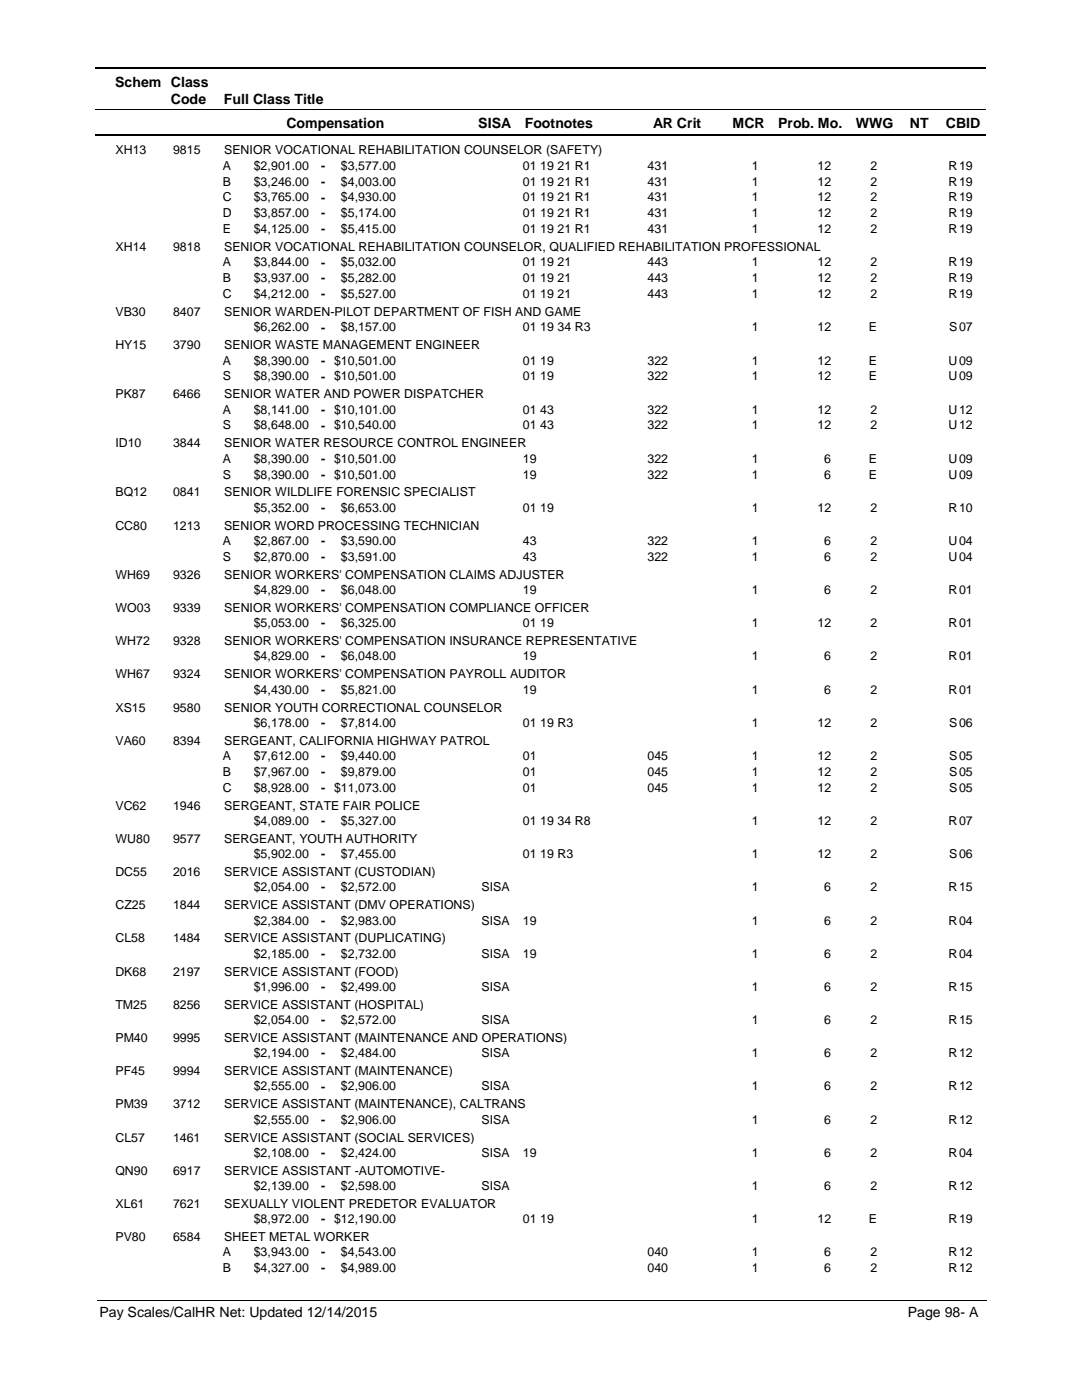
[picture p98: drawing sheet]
<svg xmlns="http://www.w3.org/2000/svg" width="216mm" height="279mm" viewBox="0 0 216 279" stroke-linecap="round" stroke-linejoin="round" font-family="sans-serif">
<defs><g id="words">
<g font-size="2.8">
<text x="23" y="17.3">Schem Class</text>
<text x="34.1" y="20.7">Code</text>
<text x="44.7" y="20.7">Full Class Title</text>
<text x="57.2" y="25.6">Compensation</text>
<text x="95.4" y="25.6">SISA</text>
<text x="104.7" y="25.6">Footnotes</text>
<text x="130.3" y="25.6">AR Crit</text>
<text x="146.2" y="25.6">MCR</text>
<text x="155.3" y="25.6">Prob. Mo.</text>
<text x="170.8" y="25.6">WWG</text>
<text x="181.5" y="25.6">NT</text>
<text x="188.7" y="25.6">CBID</text>
<text x="19.9" y="262.9">Pay Scales/CalHR Net: Updated 12/14/2015</text>
<text x="181.1" y="262.9">Page 98- A</text>
</g>
<g font-size="2.5">
<text x="23" y="30.8">XH13</text>
<text x="34.5" y="30.8">9815</text>
<text x="44.5" y="33.9">A</text>
<text x="44.7" y="30.8">SENIOR VOCATIONAL REHABILITATION COUNSELOR (SAFETY)</text>
<text x="50.6" y="33.9">$2,901.00</text>
<text x="64.1" y="33.9">-</text>
<text x="68" y="33.9">$3,577.00</text>
<text x="104.3" y="33.9">01 19 21 R1</text>
<text x="129.2" y="33.9">431</text>
<text x="150" y="33.9">1</text>
<text x="163.1" y="33.9">12</text>
<text x="173.7" y="33.9">2</text>
<text x="189.3" y="33.9">R</text>
<text x="191.4" y="33.9">19</text>
<text x="44.5" y="37">B</text>
<text x="44.5" y="40.2">C</text>
<text x="50.6" y="37">$3,246.00</text>
<text x="50.6" y="40.2">$3,765.00</text>
<text x="64.1" y="37.1">-</text>
<text x="64.1" y="40.2">-</text>
<text x="68" y="37">$4,003.00</text>
<text x="68" y="40.2">$4,930.00</text>
<text x="104.3" y="37">01 19 21 R1</text>
<text x="104.3" y="40.2">01 19 21 R1</text>
<text x="129.2" y="37">431</text>
<text x="129.2" y="40.2">431</text>
<text x="150" y="40.2">1</text>
<text x="150" y="37">1</text>
<text x="163.1" y="37">12</text>
<text x="163.1" y="40.2">12</text>
<text x="173.7" y="37">2</text>
<text x="173.7" y="40.2">2</text>
<text x="189.3" y="40.2">R</text>
<text x="189.3" y="37">R</text>
<text x="191.4" y="37">19</text>
<text x="191.4" y="40.2">19</text>
<text x="44.5" y="43.4">D</text>
<text x="44.5" y="46.5">E</text>
<text x="50.6" y="43.4">$3,857.00</text>
<text x="50.6" y="46.5">$4,125.00</text>
<text x="64.1" y="43.4">-</text>
<text x="64.1" y="46.6">-</text>
<text x="68" y="46.5">$5,415.00</text>
<text x="68" y="43.4">$5,174.00</text>
<text x="104.3" y="46.5">01 19 21 R1</text>
<text x="104.3" y="43.4">01 19 21 R1</text>
<text x="129.2" y="46.5">431</text>
<text x="129.2" y="43.4">431</text>
<text x="150" y="43.4">1</text>
<text x="150" y="46.5">1</text>
<text x="163.1" y="43.4">12</text>
<text x="163.1" y="46.5">12</text>
<text x="173.7" y="46.5">2</text>
<text x="173.7" y="43.4">2</text>
<text x="189.3" y="43.4">R</text>
<text x="189.3" y="46.5">R</text>
<text x="191.4" y="43.4">19</text>
<text x="191.4" y="46.5">19</text>
<text x="23" y="50.1">XH14</text>
<text x="34.5" y="50.1">9818</text>
<text x="44.5" y="53.1">A</text>
<text x="44.7" y="50.1">SENIOR VOCATIONAL REHABILITATION COUNSELOR, QUALIFIED REHABILITATION PROFESSIONAL</text>
<text x="50.6" y="53.1">$3,844.00</text>
<text x="64.1" y="53.2">-</text>
<text x="68" y="53.1">$5,032.00</text>
<text x="104.3" y="53.1">01 19 21</text>
<text x="129.2" y="53.1">443</text>
<text x="150" y="53.1">1</text>
<text x="163.1" y="53.1">12</text>
<text x="173.7" y="53.1">2</text>
<text x="189.3" y="53.1">R</text>
<text x="191.4" y="53.1">19</text>
<text x="44.5" y="56.3">B</text>
<text x="44.5" y="59.5">C</text>
<text x="50.6" y="56.3">$3,937.00</text>
<text x="50.6" y="59.5">$4,212.00</text>
<text x="64.1" y="56.4">-</text>
<text x="64.1" y="59.5">-</text>
<text x="68" y="59.5">$5,527.00</text>
<text x="68" y="56.3">$5,282.00</text>
<text x="104.3" y="59.5">01 19 21</text>
<text x="104.3" y="56.3">01 19 21</text>
<text x="129.2" y="59.5">443</text>
<text x="129.2" y="56.3">443</text>
<text x="150" y="56.3">1</text>
<text x="150" y="59.5">1</text>
<text x="163.1" y="56.3">12</text>
<text x="163.1" y="59.5">12</text>
<text x="173.7" y="59.5">2</text>
<text x="173.7" y="56.3">2</text>
<text x="189.3" y="56.3">R</text>
<text x="189.3" y="59.5">R</text>
<text x="191.4" y="56.3">19</text>
<text x="191.4" y="59.5">19</text>
<text x="23" y="63.1">VB30</text>
<text x="34.5" y="63.1">8407</text>
<text x="44.7" y="63.1">SENIOR WARDEN-PILOT DEPARTMENT OF FISH AND GAME</text>
<text x="23" y="69.7">HY15</text>
<text x="34.5" y="69.7">3790</text>
<text x="44.7" y="69.7">SENIOR WASTE MANAGEMENT ENGINEER</text>
<text x="50.6" y="66.1">$6,262.00</text>
<text x="64.1" y="66.2">-</text>
<text x="68" y="66.1">$8,157.00</text>
<text x="104.3" y="66.1">01 19 34 R3</text>
<text x="150" y="66.1">1</text>
<text x="163.1" y="66.1">12</text>
<text x="173.4" y="66.1">E</text>
<text x="189.4" y="66.1">S</text>
<text x="191.4" y="66.1">07</text>
<text x="44.5" y="72.7">A</text>
<text x="44.5" y="75.9">S</text>
<text x="50.6" y="72.7">$8,390.00</text>
<text x="50.6" y="75.9">$8,390.00</text>
<text x="64.1" y="72.8">- $10,501.00</text>
<text x="64.1" y="75.9">- $10,501.00</text>
<text x="104.3" y="75.9">01 19</text>
<text x="104.3" y="72.7">01 19</text>
<text x="129.2" y="75.9">322</text>
<text x="129.2" y="72.7">322</text>
<text x="150" y="75.9">1</text>
<text x="150" y="72.7">1</text>
<text x="163.1" y="72.7">12</text>
<text x="163.1" y="75.9">12</text>
<text x="173.4" y="75.9">E</text>
<text x="173.4" y="72.7">E</text>
<text x="189.3" y="75.9">U</text>
<text x="189.3" y="72.7">U</text>
<text x="191.4" y="72.7">09</text>
<text x="191.4" y="75.9">09</text>
<text x="23" y="79.5">PK87</text>
<text x="34.5" y="79.5">6466</text>
<text x="44.5" y="82.5">A</text>
<text x="44.7" y="79.5">SENIOR WATER AND POWER DISPATCHER</text>
<text x="50.6" y="82.5">$8,141.00</text>
<text x="64.1" y="82.6">- $10,101.00</text>
<text x="104.3" y="82.5">01 43</text>
<text x="129.2" y="82.5">322</text>
<text x="150" y="82.5">1</text>
<text x="163.1" y="82.5">12</text>
<text x="173.7" y="82.5">2</text>
<text x="189.3" y="82.5">U</text>
<text x="191.4" y="82.5">12</text>
<text x="23" y="89.3">ID10</text>
<text x="34.5" y="89.3">3844</text>
<text x="44.5" y="85.7">S</text>
<text x="44.7" y="89.3">SENIOR WATER RESOURCE CONTROL ENGINEER</text>
<text x="50.6" y="85.7">$8,648.00</text>
<text x="64.1" y="85.7">- $10,540.00</text>
<text x="104.3" y="85.7">01 43</text>
<text x="129.2" y="85.7">322</text>
<text x="150" y="85.7">1</text>
<text x="163.1" y="85.7">12</text>
<text x="173.7" y="85.7">2</text>
<text x="189.3" y="85.7">U</text>
<text x="191.4" y="85.7">12</text>
<text x="44.5" y="92.4">A</text>
<text x="44.5" y="95.5">S</text>
<text x="50.6" y="92.4">$8,390.00</text>
<text x="50.6" y="95.5">$8,390.00</text>
<text x="64.1" y="92.4">- $10,501.00</text>
<text x="64.1" y="95.5">- $10,501.00</text>
<text x="104.3" y="92.4">19</text>
<text x="104.3" y="95.5">19</text>
<text x="129.2" y="92.4">322</text>
<text x="129.2" y="95.5">322</text>
<text x="150" y="92.4">1</text>
<text x="150" y="95.5">1</text>
<text x="164.5" y="92.4">6</text>
<text x="164.5" y="95.5">6</text>
<text x="173.4" y="92.4">E</text>
<text x="173.4" y="95.5">E</text>
<text x="189.3" y="92.4">U</text>
<text x="189.3" y="95.5">U</text>
<text x="191.4" y="92.4">09</text>
<text x="191.4" y="95.5">09</text>
<text x="23" y="99.1">BQ12</text>
<text x="34.5" y="99.1">0841</text>
<text x="44.7" y="99.1">SENIOR WILDLIFE FORENSIC SPECIALIST</text>
<text x="23" y="105.7">CC80</text>
<text x="34.5" y="105.7">1213</text>
<text x="44.7" y="105.7">SENIOR WORD PROCESSING TECHNICIAN</text>
<text x="50.6" y="102.1">$5,352.00</text>
<text x="64.1" y="102.2">-</text>
<text x="68" y="102.1">$6,653.00</text>
<text x="104.3" y="102.1">01 19</text>
<text x="150" y="102.1">1</text>
<text x="163.1" y="102.1">12</text>
<text x="173.7" y="102.1">2</text>
<text x="189.3" y="102.1">R</text>
<text x="191.4" y="102.1">10</text>
<text x="44.5" y="108.8">A</text>
<text x="44.5" y="111.9">S</text>
<text x="50.6" y="108.8">$2,867.00</text>
<text x="50.6" y="111.9">$2,870.00</text>
<text x="64.1" y="108.8">-</text>
<text x="64.1" y="112">-</text>
<text x="68" y="108.8">$3,590.00</text>
<text x="68" y="111.9">$3,591.00</text>
<text x="104.3" y="108.8">43</text>
<text x="104.3" y="111.9">43</text>
<text x="129.2" y="108.8">322</text>
<text x="129.2" y="111.9">322</text>
<text x="150" y="111.9">1</text>
<text x="150" y="108.8">1</text>
<text x="164.5" y="108.8">6</text>
<text x="164.5" y="111.9">6</text>
<text x="173.7" y="108.8">2</text>
<text x="173.7" y="111.9">2</text>
<text x="189.3" y="111.9">U</text>
<text x="189.3" y="108.8">U</text>
<text x="191.4" y="108.8">04</text>
<text x="191.4" y="111.9">04</text>
<text x="23" y="115.5">WH69</text>
<text x="34.5" y="115.5">9326</text>
<text x="44.7" y="115.5">SENIOR WORKERS' COMPENSATION CLAIMS ADJUSTER</text>
<text x="50.6" y="118.6">$4,829.00</text>
<text x="64.1" y="118.6">-</text>
<text x="68" y="118.6">$6,048.00</text>
<text x="104.3" y="118.6">19</text>
<text x="150" y="118.6">1</text>
<text x="164.5" y="118.6">6</text>
<text x="173.7" y="118.6">2</text>
<text x="189.3" y="118.6">R</text>
<text x="191.4" y="118.6">01</text>
<text x="23" y="122.1">WO03</text>
<text x="34.5" y="122.1">9339</text>
<text x="44.7" y="122.1">SENIOR WORKERS' COMPENSATION COMPLIANCE OFFICER</text>
<text x="50.6" y="125.2">$5,053.00</text>
<text x="64.1" y="125.2">-</text>
<text x="68" y="125.2">$6,325.00</text>
<text x="104.3" y="125.2">01 19</text>
<text x="150" y="125.2">1</text>
<text x="163.1" y="125.2">12</text>
<text x="173.7" y="125.2">2</text>
<text x="189.3" y="125.2">R</text>
<text x="191.4" y="125.2">01</text>
<text x="23" y="128.7">WH72</text>
<text x="34.5" y="128.7">9328</text>
<text x="44.7" y="128.7">SENIOR WORKERS' COMPENSATION INSURANCE REPRESENTATIVE</text>
<text x="50.6" y="131.8">$4,829.00</text>
<text x="64.1" y="131.8">-</text>
<text x="68" y="131.8">$6,048.00</text>
<text x="104.3" y="131.8">19</text>
<text x="150" y="131.8">1</text>
<text x="164.5" y="131.8">6</text>
<text x="173.7" y="131.8">2</text>
<text x="189.3" y="131.8">R</text>
<text x="191.4" y="131.8">01</text>
<text x="23" y="135.4">WH67</text>
<text x="34.5" y="135.4">9324</text>
<text x="44.7" y="135.4">SENIOR WORKERS' COMPENSATION PAYROLL AUDITOR</text>
<text x="23" y="142">XS15</text>
<text x="34.5" y="142">9580</text>
<text x="44.7" y="142">SENIOR YOUTH CORRECTIONAL COUNSELOR</text>
<text x="50.6" y="138.4">$4,430.00</text>
<text x="64.1" y="138.5">-</text>
<text x="68" y="138.4">$5,821.00</text>
<text x="104.3" y="138.4">19</text>
<text x="150" y="138.4">1</text>
<text x="164.5" y="138.4">6</text>
<text x="173.7" y="138.4">2</text>
<text x="189.3" y="138.4">R</text>
<text x="191.4" y="138.4">01</text>
<text x="23" y="148.6">VA60</text>
<text x="34.5" y="148.6">8394</text>
<text x="44.7" y="148.6">SERGEANT, CALIFORNIA HIGHWAY PATROL</text>
<text x="50.6" y="145">$6,178.00</text>
<text x="64.1" y="145.1">-</text>
<text x="68" y="145">$7,814.00</text>
<text x="104.3" y="145">01 19 R3</text>
<text x="150" y="145">1</text>
<text x="163.1" y="145">12</text>
<text x="173.7" y="145">2</text>
<text x="189.4" y="145">S</text>
<text x="191.4" y="145">06</text>
<text x="44.5" y="151.7">A</text>
<text x="44.5" y="154.8">B</text>
<text x="50.6" y="151.7">$7,612.00</text>
<text x="50.6" y="154.8">$7,967.00</text>
<text x="64.1" y="151.7">-</text>
<text x="64.1" y="154.9">-</text>
<text x="68" y="151.7">$9,440.00</text>
<text x="68" y="154.8">$9,879.00</text>
<text x="104.3" y="151.7">01</text>
<text x="104.3" y="154.8">01</text>
<text x="129.2" y="151.7">045</text>
<text x="129.2" y="154.8">045</text>
<text x="150" y="151.7">1</text>
<text x="150" y="154.8">1</text>
<text x="163.1" y="151.7">12</text>
<text x="163.1" y="154.8">12</text>
<text x="173.7" y="151.7">2</text>
<text x="173.7" y="154.8">2</text>
<text x="189.4" y="151.7">S</text>
<text x="189.4" y="154.8">S</text>
<text x="191.4" y="151.7">05</text>
<text x="191.4" y="154.8">05</text>
<text x="23" y="161.6">VC62</text>
<text x="34.5" y="161.6">1946</text>
<text x="44.5" y="158">C</text>
<text x="44.7" y="161.6">SERGEANT, STATE FAIR POLICE</text>
<text x="50.6" y="158">$8,928.00</text>
<text x="64.1" y="158">- $11,073.00</text>
<text x="104.3" y="158">01</text>
<text x="129.2" y="158">045</text>
<text x="150" y="158">1</text>
<text x="163.1" y="158">12</text>
<text x="173.7" y="158">2</text>
<text x="189.4" y="158">S</text>
<text x="191.4" y="158">05</text>
<text x="50.6" y="164.6">$4,089.00</text>
<text x="64.1" y="164.7">-</text>
<text x="68" y="164.6">$5,327.00</text>
<text x="104.3" y="164.6">01 19 34 R8</text>
<text x="150" y="164.6">1</text>
<text x="163.1" y="164.6">12</text>
<text x="173.7" y="164.6">2</text>
<text x="189.3" y="164.6">R</text>
<text x="191.4" y="164.6">07</text>
<text x="23" y="168.2">WU80</text>
<text x="34.5" y="168.2">9577</text>
<text x="44.7" y="168.2">SERGEANT, YOUTH AUTHORITY</text>
<text x="50.6" y="171.2">$5,902.00</text>
<text x="64.1" y="171.3">-</text>
<text x="68" y="171.2">$7,455.00</text>
<text x="104.3" y="171.2">01 19 R3</text>
<text x="150" y="171.2">1</text>
<text x="163.1" y="171.2">12</text>
<text x="173.7" y="171.2">2</text>
<text x="189.4" y="171.2">S</text>
<text x="191.4" y="171.2">06</text>
<text x="23" y="174.8">DC55</text>
<text x="34.5" y="174.8">2016</text>
<text x="44.7" y="174.8">SERVICE ASSISTANT (CUSTODIAN)</text>
<text x="50.6" y="177.9">$2,054.00</text>
<text x="64.1" y="177.9">-</text>
<text x="68" y="177.9">$2,572.00</text>
<text x="96.1" y="177.9">SISA</text>
<text x="150" y="177.9">1</text>
<text x="164.5" y="177.9">6</text>
<text x="173.7" y="177.9">2</text>
<text x="189.3" y="177.9">R</text>
<text x="191.4" y="177.9">15</text>
<text x="23" y="181.4">CZ25</text>
<text x="34.5" y="181.4">1844</text>
<text x="44.7" y="181.4">SERVICE ASSISTANT (DMV OPERATIONS)</text>
<text x="50.6" y="184.5">$2,384.00</text>
<text x="64.1" y="184.5">-</text>
<text x="68" y="184.5">$2,983.00</text>
<text x="96.1" y="184.5">SISA</text>
<text x="104.3" y="184.5">19</text>
<text x="150" y="184.5">1</text>
<text x="164.5" y="184.5">6</text>
<text x="173.7" y="184.5">2</text>
<text x="189.3" y="184.5">R</text>
<text x="191.4" y="184.5">04</text>
<text x="23" y="188.1">CL58</text>
<text x="34.5" y="188.1">1484</text>
<text x="44.7" y="188.1">SERVICE ASSISTANT (DUPLICATING)</text>
<text x="50.6" y="191.1">$2,185.00</text>
<text x="64.1" y="191.1">-</text>
<text x="68" y="191.1">$2,732.00</text>
<text x="96.1" y="191.1">SISA</text>
<text x="104.3" y="191.1">19</text>
<text x="150" y="191.1">1</text>
<text x="164.5" y="191.1">6</text>
<text x="173.7" y="191.1">2</text>
<text x="189.3" y="191.1">R</text>
<text x="191.4" y="191.1">04</text>
<text x="23" y="194.7">DK68</text>
<text x="34.5" y="194.7">2197</text>
<text x="44.7" y="194.7">SERVICE ASSISTANT (FOOD)</text>
<text x="50.6" y="197.7">$1,996.00</text>
<text x="64.1" y="197.8">-</text>
<text x="68" y="197.7">$2,499.00</text>
<text x="96.1" y="197.7">SISA</text>
<text x="150" y="197.7">1</text>
<text x="164.5" y="197.7">6</text>
<text x="173.7" y="197.7">2</text>
<text x="189.3" y="197.7">R</text>
<text x="191.4" y="197.7">15</text>
<text x="23" y="201.3">TM25</text>
<text x="34.5" y="201.3">8256</text>
<text x="44.7" y="201.3">SERVICE ASSISTANT (HOSPITAL)</text>
<text x="23" y="207.9">PM40</text>
<text x="34.5" y="207.9">9995</text>
<text x="44.7" y="207.9">SERVICE ASSISTANT (MAINTENANCE AND OPERATIONS)</text>
<text x="50.6" y="204.4">$2,054.00</text>
<text x="64.1" y="204.4">-</text>
<text x="68" y="204.4">$2,572.00</text>
<text x="96.1" y="204.4">SISA</text>
<text x="150" y="204.4">1</text>
<text x="164.5" y="204.4">6</text>
<text x="173.7" y="204.4">2</text>
<text x="189.3" y="204.4">R</text>
<text x="191.4" y="204.4">15</text>
<text x="23" y="214.6">PF45</text>
<text x="34.5" y="214.6">9994</text>
<text x="44.7" y="214.6">SERVICE ASSISTANT (MAINTENANCE)</text>
<text x="50.6" y="211">$2,194.00</text>
<text x="64.1" y="211">-</text>
<text x="68" y="211">$2,484.00</text>
<text x="96.1" y="211">SISA</text>
<text x="150" y="211">1</text>
<text x="164.5" y="211">6</text>
<text x="173.7" y="211">2</text>
<text x="189.3" y="211">R</text>
<text x="191.4" y="211">12</text>
<text x="23" y="221.2">PM39</text>
<text x="34.5" y="221.2">3712</text>
<text x="44.7" y="221.2">SERVICE ASSISTANT (MAINTENANCE), CALTRANS</text>
<text x="50.6" y="217.6">$2,555.00</text>
<text x="64.1" y="217.6">-</text>
<text x="68" y="217.6">$2,906.00</text>
<text x="96.1" y="217.6">SISA</text>
<text x="150" y="217.6">1</text>
<text x="164.5" y="217.6">6</text>
<text x="173.7" y="217.6">2</text>
<text x="189.3" y="217.6">R</text>
<text x="191.4" y="217.6">12</text>
<text x="23" y="227.8">CL57</text>
<text x="34.5" y="227.8">1461</text>
<text x="44.7" y="227.8">SERVICE ASSISTANT (SOCIAL SERVICES)</text>
<text x="50.6" y="224.2">$2,555.00</text>
<text x="64.1" y="224.3">-</text>
<text x="68" y="224.2">$2,906.00</text>
<text x="96.1" y="224.2">SISA</text>
<text x="150" y="224.2">1</text>
<text x="164.5" y="224.2">6</text>
<text x="173.7" y="224.2">2</text>
<text x="189.3" y="224.2">R</text>
<text x="191.4" y="224.2">12</text>
<text x="50.6" y="230.8">$2,108.00</text>
<text x="64.1" y="230.9">-</text>
<text x="68" y="230.8">$2,424.00</text>
<text x="96.1" y="230.8">SISA</text>
<text x="104.3" y="230.8">19</text>
<text x="150" y="230.8">1</text>
<text x="164.5" y="230.8">6</text>
<text x="173.7" y="230.8">2</text>
<text x="189.3" y="230.8">R</text>
<text x="191.4" y="230.8">04</text>
<text x="23" y="234.4">QN90</text>
<text x="34.5" y="234.4">6917</text>
<text x="44.7" y="234.4">SERVICE ASSISTANT -AUTOMOTIVE-</text>
<text x="50.6" y="237.5">$2,139.00</text>
<text x="64.1" y="237.5">-</text>
<text x="68" y="237.5">$2,598.00</text>
<text x="96.1" y="237.5">SISA</text>
<text x="150" y="237.5">1</text>
<text x="164.5" y="237.5">6</text>
<text x="173.7" y="237.5">2</text>
<text x="189.3" y="237.5">R</text>
<text x="191.4" y="237.5">12</text>
<text x="23" y="241">XL61</text>
<text x="34.5" y="241">7621</text>
<text x="44.7" y="241">SEXUALLY VIOLENT PREDETOR EVALUATOR</text>
<text x="50.6" y="244.1">$8,972.00</text>
<text x="64.1" y="244.1">- $12,190.00</text>
<text x="104.3" y="244.1">01 19</text>
<text x="150" y="244.1">1</text>
<text x="163.1" y="244.1">12</text>
<text x="173.4" y="244.1">E</text>
<text x="189.3" y="244.1">R</text>
<text x="191.4" y="244.1">19</text>
<text x="23" y="247.7">PV80</text>
<text x="34.5" y="247.7">6584</text>
<text x="44.5" y="250.7">A</text>
<text x="44.7" y="247.7">SHEET METAL WORKER</text>
<text x="50.6" y="250.7">$3,943.00</text>
<text x="64.1" y="250.7">-</text>
<text x="68" y="250.7">$4,543.00</text>
<text x="129.2" y="250.7">040</text>
<text x="150" y="250.7">1</text>
<text x="164.5" y="250.7">6</text>
<text x="173.7" y="250.7">2</text>
<text x="189.3" y="250.7">R</text>
<text x="191.4" y="250.7">12</text>
<text x="44.5" y="253.9">B</text>
<text x="50.6" y="253.9">$4,327.00</text>
<text x="64.1" y="253.9">-</text>
<text x="68" y="253.9">$4,989.00</text>
<text x="129.2" y="253.9">040</text>
<text x="150" y="253.9">1</text>
<text x="164.5" y="253.9">6</text>
<text x="173.7" y="253.9">2</text>
<text x="189.3" y="253.9">R</text>
<text x="191.4" y="253.9">12</text>
</g>
</g></defs>
<path d="M19 13.5h177.8M19 27h177.8" fill="none" stroke="#000" stroke-width=".36"/>
<path d="M19 21.8h177.8" fill="none" stroke="#000" stroke-width=".2"/>
<g fill="#fff">
<path d="M46.9 31.2h16.3v3h-16.3z"/>
<path d="M191 31.2h4.2v3h-4.2z"/>
<path d="M46.9 34.4h16.3v3h-16.3z"/>
<path d="M191 34.4h4.2v3h-4.2z"/>
<path d="M46.9 37.6h16.3v3h-16.3z"/>
<path d="M191 37.6h4.2v3h-4.2z"/>
<path d="M46.9 40.7h16.3v3h-16.3z"/>
<path d="M191 40.7h4.2v3h-4.2z"/>
<path d="M46.9 43.9h16.3v3h-16.3z"/>
<path d="M191 43.9h4.2v3h-4.2z"/>
<path d="M46.9 50.5h16.3v3h-16.3z"/>
<path d="M191 50.5h4.2v3h-4.2z"/>
<path d="M46.9 53.7h16.3v3h-16.3z"/>
<path d="M191 53.7h4.2v3h-4.2z"/>
<path d="M46.9 56.9h16.3v2.9h-16.3z"/>
<path d="M191 56.9h4.2v2.9h-4.2z"/>
<path d="M46.9 63.5h16.3v3h-16.3z"/>
<path d="M191 63.5h4.2v3h-4.2z"/>
<path d="M46.9 70.1h16.3v3h-16.3z"/>
<path d="M191 70.1h4.2v3h-4.2z"/>
<path d="M46.9 73.3h16.3v3h-16.3z"/>
<path d="M191 73.3h4.2v3h-4.2z"/>
<path d="M46.9 79.9h16.3v3h-16.3z"/>
<path d="M191 79.9h4.2v3h-4.2z"/>
<path d="M46.9 83.1h16.3v3h-16.3z"/>
<path d="M191 83.1h4.2v3h-4.2z"/>
<path d="M46.9 89.7h16.3v3h-16.3z"/>
<path d="M191 89.7h4.2v3h-4.2z"/>
<path d="M46.9 92.9h16.3v3h-16.3z"/>
<path d="M191 92.9h4.2v3h-4.2z"/>
<path d="M46.9 99.5h16.3v3h-16.3z"/>
<path d="M191 99.5h4.2v3h-4.2z"/>
<path d="M46.9 106.1h16.3v3h-16.3z"/>
<path d="M191 106.1h4.2v3h-4.2z"/>
<path d="M46.9 109.3h16.3v3h-16.3z"/>
<path d="M191 109.3h4.2v3h-4.2z"/>
<path d="M46.9 115.9h16.3v3h-16.3z"/>
<path d="M191 115.9h4.2v3h-4.2z"/>
<path d="M46.9 122.5h16.3v3h-16.3z"/>
<path d="M191 122.5h4.2v3h-4.2z"/>
<path d="M46.9 129.2h16.3v2.9h-16.3z"/>
<path d="M191 129.2h4.2v2.9h-4.2z"/>
<path d="M46.9 135.8h16.3v3h-16.3z"/>
<path d="M191 135.8h4.2v3h-4.2z"/>
<path d="M46.9 142.4h16.3v3h-16.3z"/>
<path d="M191 142.4h4.2v3h-4.2z"/>
<path d="M46.9 149h16.3v3h-16.3z"/>
<path d="M191 149h4.2v3h-4.2z"/>
<path d="M46.9 152.2h16.3v3h-16.3z"/>
<path d="M191 152.2h4.2v3h-4.2z"/>
<path d="M46.9 155.4h16.3v2.9h-16.3z"/>
<path d="M191 155.4h4.2v2.9h-4.2z"/>
<path d="M46.9 162h16.3v3h-16.3z"/>
<path d="M191 162h4.2v3h-4.2z"/>
<path d="M46.9 168.6h16.3v3h-16.3z"/>
<path d="M191 168.6h4.2v3h-4.2z"/>
<path d="M46.9 175.2h16.3v3h-16.3z"/>
<path d="M191 175.2h4.2v3h-4.2z"/>
<path d="M46.9 181.9h16.3v2.9h-16.3z"/>
<path d="M191 181.9h4.2v2.9h-4.2z"/>
<path d="M46.9 188.5h16.3v3h-16.3z"/>
<path d="M191 188.5h4.2v3h-4.2z"/>
<path d="M46.9 195.1h16.3v3h-16.3z"/>
<path d="M191 195.1h4.2v3h-4.2z"/>
<path d="M46.9 201.7h16.3v3h-16.3z"/>
<path d="M191 201.7h4.2v3h-4.2z"/>
<path d="M46.9 208.4h16.3v2.9h-16.3z"/>
<path d="M191 208.4h4.2v2.9h-4.2z"/>
<path d="M46.9 215h16.3v3h-16.3z"/>
<path d="M191 215h4.2v3h-4.2z"/>
<path d="M46.9 221.6h16.3v3h-16.3z"/>
<path d="M191 221.6h4.2v3h-4.2z"/>
<path d="M46.9 228.2h16.3v3h-16.3z"/>
<path d="M191 228.2h4.2v3h-4.2z"/>
<path d="M46.9 234.8h16.3v3h-16.3z"/>
<path d="M191 234.8h4.2v3h-4.2z"/>
<path d="M46.9 241.5h16.3v3h-16.3z"/>
<path d="M191 241.5h4.2v3h-4.2z"/>
<path d="M46.9 248.1h16.3v3h-16.3z"/>
<path d="M191 248.1h4.2v3h-4.2z"/>
<path d="M46.9 251.3h16.3v2.9h-16.3z"/>
<path d="M191 251.3h4.2v2.9h-4.2z"/>
</g>
<path d="M19.4 259.6h177.4" fill="none" stroke="#000" stroke-width=".2"/>
<use href="#words"/>
</svg>
